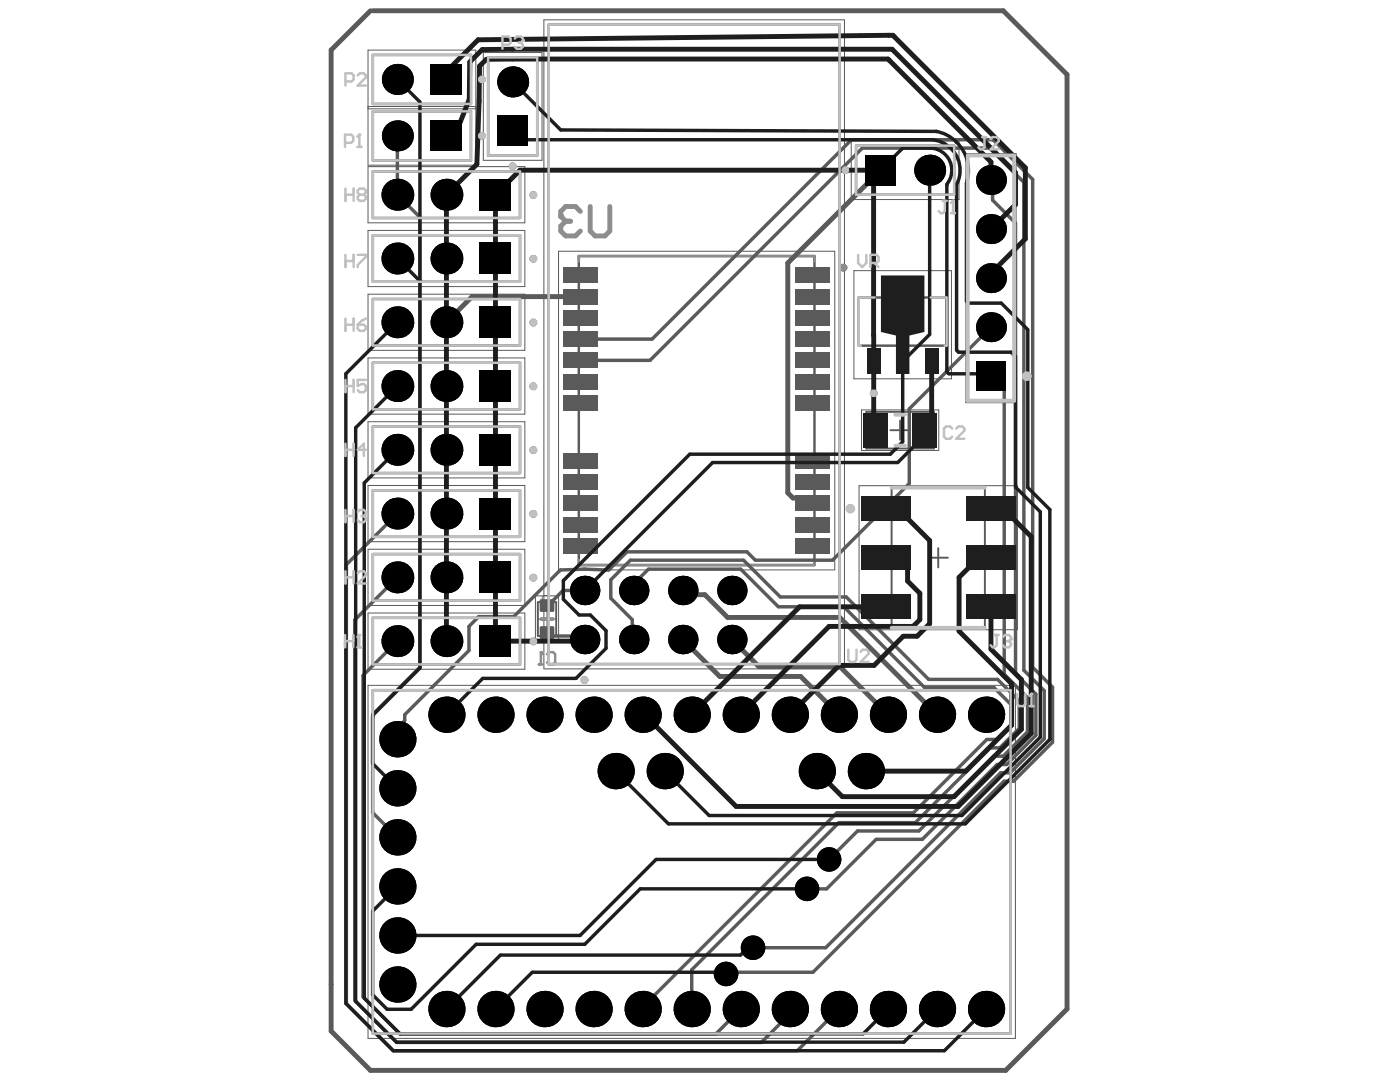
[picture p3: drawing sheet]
<svg xmlns="http://www.w3.org/2000/svg" width="279mm" height="216mm" viewBox="0 0 279 216" stroke-linecap="round" stroke-linejoin="round" font-family="sans-serif">
<g fill="#5a5a5a">
<path d="M108.3 118.8l.6-.2 .1 .1a.62 .62 0 0 1 .6 .5 .62 .62 0 0 1-.3 .7l-.1 .1-.1-.2a.47 .47 0 0 0 .4-.6 .47 .47 0 0 0-.7-.3 .45 .45 0 0 0-.5 .4 .45 .45 0 0 0 .3 .5v.2l-.5-.5z"/>
<path d="M108.1 120.7l.4-.4h.2l-.2 .4 1.2 .1z"/>
</g>
<g fill="none" stroke="#5a5a5a" stroke-width=".2">
<path d="M73.4 10h21.6v23h-21.6zM96.5 10.5h11.7v21.5h-11.7zM108.5 4h60v129.5h-60zM73.4 33.2h31.3v11.3h-31.3zM73.4 21.7h21.6M73.4 21.3h21.6M169.9 28.1h21.5v11.7h-21.5zM192.8 30.6h10v49.8h-10zM73.4 46h31.3v11.2h-31.3zM73.4 58.7h31.3v11.2h-31.3zM111.5 50.1h55.1v63.6h-55.1zM170.4 54h19.5v21.6h-19.5z"/>
<path d="M73.4 71.4h31.3v11.2h-31.3zM73.4 84.1h31.3v11.3h-31.3zM73.4 96.9h31.3v11.2h-31.3zM171.4 96.9h31.7v28.8h-31.7zM171.9 81.8h15.4v8.1h-15.4zM73.4 109.6h31.3v11.2h-31.3zM106.9 118.9h4.6v9.2h-4.6zM73.4 122.3h31.3v11.2h-31.3zM73.4 136.8h129.3v70.4h-129.3zM107.3 123.5h3.7M109.2 121.7v3.7"/>
</g>
<path d="M193.1 31h9.3v49h-9.3zM195.8 55.5h3.9M197.8 53.6v3.8M172.9 82.2h13.5v7.3h-13.5zM177.7 85.8h3.9M177.9 97.3h18.7v28h-18.7zM179.6 83.9v3.9M185.3 111.3h3.9M187.2 109.4v3.8M107.3 120.2h3.7v6.7h-3.7z" fill="none" stroke="#5a5a5a" stroke-width=".39"/>
<g fill="none" stroke="#5a5a5a" stroke-width=".49">
<path d="M74.4 11h19.6v9.7h-19.6zM97.4 11.4h9.8v19.6h-9.8zM109.5 4.9h58.1v127.6h-58.1zM74.4 34.2h29.4v9.3h-29.4zM74.4 22.2h19.6v9.8h-19.6zM170.8 29.1h19.6v9.8h-19.6zM74.4 46.9h29.4v9.3h-29.4zM74.4 59.7h29.4v9.2h-29.4zM115.5 51.1h47v61.7h-47zM171.4 59.4h17.5v9.6h-17.5zM74.4 72.4h29.4v9.3h-29.4zM74.4 85.1h29.4v9.3h-29.4z"/>
<path d="M74.4 97.8h29.4v9.3h-29.4zM74.4 110.6h29.4v9.2h-29.4zM74.4 123.3h29.4v9.3h-29.4zM74.4 137.7h127.3v68.5h-127.3z"/>
</g>
<g fill="none" stroke="#5a5a5a" stroke-width=".77">
<circle cx="96.1" cy="15.9" r=".39"/>
<circle cx="96.1" cy="27.1" r=".39"/>
<circle cx="102.3" cy="33.2" r=".39"/>
<circle cx="106.4" cy="38.9" r=".39"/>
<circle cx="168.7" cy="34" r=".39"/>
<circle cx="106.4" cy="51.6" r=".39"/>
<circle cx="168.3" cy="53.4" r=".39"/>
<circle cx="106.4" cy="77.1" r=".39"/>
<circle cx="106.4" cy="64.4" r=".39"/>
<circle cx="174.4" cy="78.5" r=".39"/>
<circle cx="106.4" cy="89.8" r=".39"/>
<circle cx="106.4" cy="102.5" r=".39"/>
<circle cx="106.4" cy="115.3" r=".39"/>
<circle cx="106.4" cy="128" r=".39"/>
<circle cx="116.6" cy="135.7" r=".39"/>
</g>
<path d="M73.9 2.1l-7.8 7.9v195.7l7.8 7.9h126.8l12.2-12.3v-186.4l-12.7-12.8h-125.8" fill="none" stroke="#5a5a5a" stroke-width=".98"/>
<path d="M115.5 52.2v-1.1h47v1.1M115.5 111.7v1.1h47v-1.1" fill="none" stroke="#8c8c8c" stroke-width=".49"/>
<path d="M108 123.5h2.3" fill="none" stroke="#8c8c8c" stroke-width=".77"/>
<path d="M115.8 42.2l-1-1h-1.9l-1 1v1M117.8 41.2v4.9l1 1h1.9l1-1v-4.9" fill="none" stroke="#8c8c8c" stroke-width=".98"/>
<circle cx="111.9" cy="43.2" r=".49" fill="#8c8c8c"/>
<path d="M111.9 43.2l1 .9M112.9 44.1h1M112.9 44.1l-1 1v1l1 1h1.9l1-1" fill="none" stroke="#8c8c8c" stroke-width=".98"/>
<path d="M107.5 132.6h.9M107.9 130.1v2.5M109.2 130.5l.4-.4h.8l.4 .4v1.7l-.4 .4h-.8l-.4-.4" fill="none" stroke="#8c8c8c" stroke-width=".49"/>
<circle cx="107.9" cy="130.1" r=".24" fill="#8c8c8c"/>
<path d="M107.9 130.1l.5 .4" fill="none" stroke="#8c8c8c" stroke-width=".49"/>
<circle cx="168.3" cy="53.4" r=".39" fill="none" stroke="#8c8c8c" stroke-width=".77"/>
<path d="M175.7 34l-18.5 18.5v45.8l1.1 1.1h2.8l1.1 1M115.9 59.2h-21.7l-5.1 5.1M136.3 117.8l.8 .9h3.6l4.5 4.5h22.4l19.4 19.4M136.3 127.6l7.3 7.4h16.2l7.6 7.6M146.1 127.6l5.4 5.4h16.1l9.6 9.6" fill="none" stroke="#5a5a5a" stroke-width=".98"/>
<g fill="none" stroke="#5a5a5a" stroke-width=".69">
<path d="M79.3 27.1v11.8l4.5 4.5v89.7l-9.4 9.4v.7v18.9l4.9 5M197.8 35.9l.3 .3v3.7l4.6 4.6v89.9l4 4.1v8.2l-5.8 5.8h-1.9l-14.9 15h-9.2l-9.9 9.9h-3.9M115.9 71.9h13.8l42.4-42.4h25.4l6.8 6.9v97.3l4.1 4.1v9.6l-6.8 6.8h-1.9l-34.9 34.9h-14.5M115.9 67.7h14.2l39.8-39.8h28.3l7.9 7.9v97.4l4 3.9v11l-7.8 7.8h-1.9l-38.2 38.1h-17l-.3 .3M197.8 65.3l-16.3 16.3v14.9l-15.3 15.3h-15.5l-1.6-1.7h-24l-3.6 3.6h-.6a60.2 60.2 0 0 0-9.1 0l-9.3 9.3h-6.9l-2 2v4.8l-12.8 12.8v1.2l-.2 .2v2.3l-1.3 1.2M197.8 75.1l2.6 2.6v56.8l4.7 4.7v6.8l-4.9 4.9h-1.9l-14.9 14.9h-12.3l-5.6 5.7M79.3 115.2l-8.5 8.5v75.9l8.4 8.4h72.8l5.6-5.7v-1M79.3 102.5l-10.2 10.2v87.6l9.4 9.4h80.6l8.3-8.4M116.7 117.8h-4.3l-3 3h-.2M126.5 117.8v-1.3l2.9-2.9h18.4l7.5 7.5h13.1l16.2 16.1h13.8l3.3 3.4v4.1l-2.9 2.9h-1.9l-14.6 14.6h-15.3l-38.7 38.7v.4M79.3 127.9l-6.8 6.9v64.1l7.3 7.4h63.1l4.9-5M109.2 126.2l.7 .7h6.1l.7 .7"/>
<path d="M126.5 127.6l-.3-.3v-3.7l-4.3-4.2v-3.7l3.9-3.9h22.6l7.3 7.3h13.2l16.4 16.5h13.8l4.3 4.3v5.4l-3.9 3.9h-1.9l-14.9 14.9h-15.3l-29.4 29.4v7.8"/>
</g>
<g fill="#000">
<circle cx="79.3" cy="15.9" r="3.1"/>
<circle cx="102.3" cy="16.3" r="3.1"/>
<circle cx="79.3" cy="38.9" r="3.2"/>
<circle cx="79.3" cy="27.1" r="3.1"/>
<circle cx="89.1" cy="38.9" r="3.2"/>
<circle cx="185.5" cy="34" r="3.1"/>
<circle cx="197.8" cy="35.9" r="2.99"/>
<circle cx="79.3" cy="51.6" r="3.2"/>
<circle cx="89.1" cy="51.6" r="3.2"/>
<circle cx="197.8" cy="55.5" r="2.99"/>
<circle cx="197.8" cy="45.7" r="2.99"/>
<circle cx="79.3" cy="64.3" r="3.2"/>
<circle cx="79.3" cy="77" r="3.2"/>
<circle cx="89.1" cy="64.3" r="3.2"/>
<circle cx="89.1" cy="77" r="3.2"/>
<circle cx="197.8" cy="65.3" r="2.99"/>
<circle cx="79.3" cy="89.8" r="3.2"/>
<circle cx="89.1" cy="89.8" r="3.2"/>
<circle cx="79.3" cy="115.2" r="3.2"/>
<circle cx="79.3" cy="102.5" r="3.2"/>
<circle cx="89.1" cy="102.5" r="3.2"/>
<circle cx="89.1" cy="115.2" r="3.2"/>
<circle cx="116.7" cy="117.8" r="2.94"/>
<circle cx="126.5" cy="117.8" r="2.94"/>
<circle cx="136.3" cy="117.8" r="2.94"/>
<circle cx="146.1" cy="117.8" r="2.94"/>
<circle cx="79.3" cy="127.9" r="3.2"/>
<circle cx="89.1" cy="127.9" r="3.2"/>
<circle cx="116.7" cy="127.6" r="2.94"/>
<circle cx="126.5" cy="127.6" r="2.94"/>
<circle cx="136.3" cy="127.6" r="2.94"/>
<circle cx="146.1" cy="127.6" r="2.94"/>
<circle cx="79.3" cy="147.5" r="3.6"/>
<circle cx="79.3" cy="157.3" r="3.6"/>
<circle cx="89.1" cy="142.6" r="3.6"/>
<circle cx="98.9" cy="142.6" r="3.6"/>
<circle cx="108.7" cy="142.6" r="3.6"/>
<circle cx="118.5" cy="142.6" r="3.6"/>
<circle cx="122.9" cy="153.9" r="3.6"/>
<circle cx="128.3" cy="142.6" r="3.6"/>
<circle cx="132.7" cy="153.9" r="3.6"/>
<circle cx="138" cy="142.6" r="3.6"/>
<circle cx="147.8" cy="142.6" r="3.6"/>
<circle cx="157.6" cy="142.6" r="3.6"/>
<circle cx="163" cy="153.9" r="3.6"/>
<circle cx="167.4" cy="142.6" r="3.6"/>
<circle cx="172.8" cy="153.9" r="3.6"/>
<circle cx="177.2" cy="142.6" r="3.6"/>
<circle cx="187" cy="142.6" r="3.6"/>
<circle cx="196.8" cy="142.6" r="3.6"/>
<circle cx="79.3" cy="176.9" r="3.6"/>
<circle cx="79.3" cy="167.1" r="3.6"/>
<circle cx="161.1" cy="177.4" r="2.45"/>
<circle cx="165.5" cy="171.5" r="2.45"/>
<circle cx="79.3" cy="186.7" r="3.6"/>
<circle cx="79.3" cy="196.4" r="3.6"/>
<circle cx="144.9" cy="194.3" r="2.45"/>
<circle cx="150.3" cy="189.1" r="2.45"/>
<circle cx="89.1" cy="201.3" r="3.6"/>
<circle cx="98.9" cy="201.3" r="3.6"/>
<circle cx="108.7" cy="201.3" r="3.6"/>
<circle cx="118.5" cy="201.3" r="3.6"/>
<circle cx="128.3" cy="201.3" r="3.6"/>
<circle cx="138" cy="201.3" r="3.6"/>
<circle cx="147.8" cy="201.3" r="3.6"/>
<circle cx="157.6" cy="201.3" r="3.6"/>
<circle cx="167.4" cy="201.3" r="3.6"/>
<circle cx="177.2" cy="201.3" r="3.6"/>
<circle cx="187" cy="201.3" r="3.6"/>
<circle cx="196.8" cy="201.3" r="3.6"/>
</g>
<g fill="#000">
<path d="M86 12.8h6.2v6.1h-6.2z" fill-rule="evenodd"/>
<path d="M86 24h6.2v6.2h-6.2z" fill-rule="evenodd"/>
<path d="M99.2 23h6.2v6.2h-6.2z" fill-rule="evenodd"/>
<path d="M172.7 30.9h6.1v6.2h-6.1z" fill-rule="evenodd"/>
<path d="M95.7 48.4h6.4v6.4h-6.4z" fill-rule="evenodd"/>
<path d="M95.7 35.7h6.4v6.3h-6.4z" fill-rule="evenodd"/>
<path d="M95.7 61.1h6.4v6.4h-6.4z" fill-rule="evenodd"/>
<path d="M194.8 72.1h6v6h-6z" fill-rule="evenodd"/>
<path d="M95.7 86.6h6.4v6.3h-6.4z" fill-rule="evenodd"/>
<path d="M95.7 73.9h6.4v6.3h-6.4z" fill-rule="evenodd"/>
<path d="M95.7 99.3h6.4v6.4h-6.4z" fill-rule="evenodd"/>
<path d="M95.7 112h6.4v6.4h-6.4z" fill-rule="evenodd"/>
<path d="M95.7 124.8h6.4v6.3h-6.4z" fill-rule="evenodd"/>
</g>
<g fill="#5a5a5a">
<path d="M112.4 57.6h7v3.1h-7z" fill-rule="evenodd"/>
<path d="M112.4 53.4h7v3.1h-7z" fill-rule="evenodd"/>
<path d="M112.4 61.9h7v3.1h-7z" fill-rule="evenodd"/>
<path d="M112.4 66.1h7v3.1h-7z" fill-rule="evenodd"/>
<path d="M112.4 70.4h7v3h-7z" fill-rule="evenodd"/>
<path d="M112.4 74.6h7v3.1h-7z" fill-rule="evenodd"/>
<path d="M112.4 78.8h7v3.1h-7z" fill-rule="evenodd"/>
<path d="M112.4 90.4h7v3.1h-7z" fill-rule="evenodd"/>
<path d="M112.4 94.6h7v3.1h-7z" fill-rule="evenodd"/>
<path d="M112.4 98.9h7v3.1h-7z" fill-rule="evenodd"/>
<path d="M112.4 103.1h7v3.1h-7z" fill-rule="evenodd"/>
<path d="M112.4 107.4h7v3h-7z" fill-rule="evenodd"/>
<path d="M158.7 107.4h6.9v3h-6.9z" fill-rule="evenodd"/>
<path d="M158.7 103.1h6.9v3.1h-6.9z" fill-rule="evenodd"/>
<path d="M158.7 98.9h6.9v3.1h-6.9z" fill-rule="evenodd"/>
<path d="M158.7 94.6h6.9v3.1h-6.9z" fill-rule="evenodd"/>
<path d="M158.7 90.4h6.9v3.1h-6.9z" fill-rule="evenodd"/>
<path d="M158.7 78.8h6.9v3.1h-6.9z" fill-rule="evenodd"/>
<path d="M158.7 74.6h6.9v3.1h-6.9z" fill-rule="evenodd"/>
<path d="M158.7 70.4h6.9v3h-6.9z" fill-rule="evenodd"/>
<path d="M158.7 66.1h6.9v3.1h-6.9z" fill-rule="evenodd"/>
<path d="M158.7 61.9h6.9v3.1h-6.9z" fill-rule="evenodd"/>
<path d="M158.7 57.6h6.9v3.1h-6.9z" fill-rule="evenodd"/>
<path d="M158.7 53.4h6.9v3.1h-6.9z" fill-rule="evenodd"/>
<path d="M107.7 125.3l.3-.3h2.3l.3 .3v1.9l-.3 .3h-2.3l-.3-.3z" fill-rule="evenodd"/>
<path d="M107.7 119.9l.3-.3h2.3l.3 .3v1.9l-.3 .3h-2.3l-.3-.3z" fill-rule="evenodd"/>
</g>
<g fill="#5a5a5a">
<path d="M107.7 127.2h.3v.3z"/>
<path d="M110.3 127.2h.3v.1l-.3 .2z"/>
<path d="M110.3 125l.3 .3h-.3z"/>
<path d="M107.7 125.1l.3-.1v.3h-.3z"/>
<path d="M107.7 121.8h.3v.3z"/>
<path d="M110.3 121.8h.3v.1l-.3 .2z"/>
<path d="M110.3 119.6l.3 .3h-.3z"/>
<path d="M107.7 119.7l.3-.1v.3h-.3z"/>
</g>
<path d="M175.8 55h8.7v11.2l-3 .8v7.6h-2.7v-7.6l-3-.8z" fill="#1e1e1e"/>
<g fill="none" stroke="#1e1e1e" stroke-width=".69">
<path d="M83.8 20.4v35.7M102.3 26.1l2.8 1.8h81.1M180.2 29.5h5.3M189.3 36.3l-.3 .7M190.9 36.8v33.1M69 74.6v125.6M180.1 72.1v16.1l-2.4 2.4M189 74.2l.4 .4h8.4M191.1 70.1l.2 .2h10.5M202.7 71.2v26l4.9 4.9M184.6 86.9l-5.4 5.4M115.6 122.7h2.2"/>
<path d="M120.9 125.8v3.6l-5.9 6h-18.7M74.4 152.4l4.9 4.9M132.7 153.9l8.8 8.8h50.5M209.5 147.5l-16.8 16.9h-59.3M127.8 177.4h33.3M130.9 171.5l-15.1 15.2h-36.5M71 199.8l8.1 8.2h101.3M72.7 199.2l7.1 7.1M74.4 198.5l2.9 2.9M149.3 189.1l-1.5 1.5M196.8 201.3l-8.3 8.4"/>
</g>
<g fill="none" stroke="#1e1e1e" stroke-width=".98">
<path d="M93.7 12.4v7.4l-1.8 4.5M95.7 13.2l-.5 19.6M102.2 9.8h75.8l24.7 24.7v6.3l-4.4 4.4M102.3 11.8h74.9l20.6 20.5M178.2 7l-82.8 .9M89.1 38.9v89M204.6 33.5v14.2M185.9 72.1v12.4l-1.3 1.3M176.6 88.8l-1.9-1.9v-1.1l-.3-.3-.1-50.1 1.4-1.4h-71.9l-4.9 4.9v89M176.7 111.3h2.5l1.9 1.9v2.7l2.5 2.5v5.2l-1.4 1.4h-16.7l-17.7 17.6M176.7 101.5h2.5l6.3 6.4M197.8 111.3h-2.5l-3.9 3.9v10.7"/>
<path d="M200.2 101.5l5.6 5.6M159.6 121.1h17.1M180.3 127l-5.9 5.8M203.8 135.6v9.9M128.3 142.6h.3M163 153.9l5.1 5.1h22.3M146.9 160.9h44.3"/>
</g>
<circle cx="186.8" cy="26.2" r=".34" fill="#1e1e1e"/>
<g fill="none" stroke="#1e1e1e" stroke-width=".69">
<path d="M79.3 15.9l4.5 4.5M102.3 16.3l9.6 9.6 74.9 .3M180.2 29.5l-4.5 4.5M185.5 34v32.7l-5.4 5.4M186.2 27.9a6.1 6.1 0 0 1 4.7 8.9M189 37v37.2M190.9 28.3v.1M193.1 35.8l-.2 .7v23.6l.4 .4h6.5l5.3 5.3v31.5l4.4 4.4v45.8M79.3 51.6l4.5 4.5v77.2l-9.4 9.5v9.6M79.3 77l-8.3 8.4v114.4M79.3 64.3l-10.3 10.3M190.9 69.9l.2 .2"/>
<path d="M201.8 70.3l.9 .9M79.3 89.8l-6.6 6.6v102.8M177.7 90.6h-40l-25.3 25.3v3.7l3.2 3.1M179.2 92.3h-37l-25.5 25.5M184.6 85.8v1.1M207.6 102.1v45l-15.6 15.6M96.3 135.4l-7.2 7.2M117.8 122.7l3.1 3.1M122.9 153.9l10.5 10.5M79.3 176.9l-4.9 4.9v16.7M127.8 177.4l-11.1 11h-21.7l-12.9 13h-4.8M130.9 171.5h34.6"/>
<path d="M144.9 194.3l-.3-.3h-38.4l-7.3 7.3M147.8 190.6h-47.9l-10.8 10.7M149.3 189.1h1M69 200.2l9.5 9.5h110M177.2 201.3l-4.9 5h-92.5M187 201.3l-6.6 6.7"/>
</g>
<g fill="none" stroke="#1e1e1e" stroke-width=".98">
<path d="M95.4 7.9l-5.3 5.3-1 2.7M102.2 9.8l-6 .1-2.5 2.5M102.3 11.8h-5.2l-1.4 1.4M178.2 7l26.4 26.5M91.9 24.3l-2.8 2.8M95.2 32.8l-6.1 6.1M197.8 32.3v3.6M204.6 47.7l-7.3 7.3M185.5 107.9v16.6l-2.5 2.5h-2.7M197.8 101.5h2.4M205.8 107.1v39.2l-14.6 14.6M98.9 127.9h17.8"/>
<path d="M159.6 121.1l-21.6 21.5M174.4 132.8h-6.9l-9.9 9.8M191.4 125.9l10.5 10.5v8.3l-9.2 9.2h-19.9M197.8 121.1v8.4l6 6.1M128.6 142.6l18.3 18.3M203.8 145.5l-13.4 13.5"/>
</g>
<circle cx="191.1" cy="70.1" r=".34" fill="#1e1e1e"/>
<path d="M185.5 29.5a4.4 4.4 0 0 1 3.8 6.8M186.8 26.2l1.3 .4 1.2 .5 1.6 1.2M190.9 28.3h.1M190.9 28.4a7.7 7.7 0 0 1 2.2 7.4" fill="none" stroke="#1e1e1e" stroke-width=".69"/>
<g fill="#000">
<circle cx="79.3" cy="15.9" r="3.1"/>
<circle cx="102.3" cy="16.3" r="3.1"/>
<circle cx="79.3" cy="38.9" r="3.2"/>
<circle cx="79.3" cy="27.1" r="3.1"/>
<circle cx="89.1" cy="38.9" r="3.2"/>
<circle cx="185.5" cy="34" r="3.1"/>
<circle cx="197.8" cy="35.9" r="2.99"/>
<circle cx="79.3" cy="51.6" r="3.2"/>
<circle cx="89.1" cy="51.6" r="3.2"/>
<circle cx="197.8" cy="55.5" r="2.99"/>
<circle cx="197.8" cy="45.7" r="2.99"/>
<circle cx="79.3" cy="64.3" r="3.2"/>
<circle cx="79.3" cy="77" r="3.2"/>
<circle cx="89.1" cy="64.3" r="3.2"/>
<circle cx="89.1" cy="77" r="3.2"/>
<circle cx="197.8" cy="65.3" r="2.99"/>
<circle cx="79.3" cy="89.8" r="3.2"/>
<circle cx="89.1" cy="89.8" r="3.2"/>
<circle cx="79.3" cy="115.2" r="3.2"/>
<circle cx="79.3" cy="102.5" r="3.2"/>
<circle cx="89.1" cy="102.5" r="3.2"/>
<circle cx="89.1" cy="115.2" r="3.2"/>
<circle cx="116.7" cy="117.8" r="2.94"/>
<circle cx="126.5" cy="117.8" r="2.94"/>
<circle cx="136.3" cy="117.8" r="2.94"/>
<circle cx="146.1" cy="117.8" r="2.94"/>
<circle cx="79.3" cy="127.9" r="3.2"/>
<circle cx="89.1" cy="127.9" r="3.2"/>
<circle cx="116.7" cy="127.6" r="2.94"/>
<circle cx="126.5" cy="127.6" r="2.94"/>
<circle cx="136.3" cy="127.6" r="2.94"/>
<circle cx="146.1" cy="127.6" r="2.94"/>
<circle cx="79.3" cy="147.5" r="3.6"/>
<circle cx="79.3" cy="157.3" r="3.6"/>
<circle cx="89.1" cy="142.6" r="3.6"/>
<circle cx="98.9" cy="142.6" r="3.6"/>
<circle cx="108.7" cy="142.6" r="3.6"/>
<circle cx="118.5" cy="142.6" r="3.6"/>
<circle cx="122.9" cy="153.9" r="3.6"/>
<circle cx="128.3" cy="142.6" r="3.6"/>
<circle cx="132.7" cy="153.9" r="3.6"/>
<circle cx="138" cy="142.6" r="3.6"/>
<circle cx="147.8" cy="142.6" r="3.6"/>
<circle cx="157.6" cy="142.6" r="3.6"/>
<circle cx="163" cy="153.9" r="3.6"/>
<circle cx="167.4" cy="142.6" r="3.6"/>
<circle cx="172.8" cy="153.9" r="3.6"/>
<circle cx="177.2" cy="142.6" r="3.6"/>
<circle cx="187" cy="142.6" r="3.6"/>
<circle cx="196.8" cy="142.6" r="3.6"/>
<circle cx="79.3" cy="176.9" r="3.6"/>
<circle cx="79.3" cy="167.1" r="3.6"/>
<circle cx="161.1" cy="177.4" r="2.45"/>
<circle cx="165.5" cy="171.5" r="2.45"/>
<circle cx="79.3" cy="186.7" r="3.6"/>
<circle cx="79.3" cy="196.4" r="3.6"/>
<circle cx="144.9" cy="194.3" r="2.45"/>
<circle cx="150.3" cy="189.1" r="2.45"/>
<circle cx="89.1" cy="201.3" r="3.6"/>
<circle cx="98.9" cy="201.3" r="3.6"/>
<circle cx="108.7" cy="201.3" r="3.6"/>
<circle cx="118.5" cy="201.3" r="3.6"/>
<circle cx="128.3" cy="201.3" r="3.6"/>
<circle cx="138" cy="201.3" r="3.6"/>
<circle cx="147.8" cy="201.3" r="3.6"/>
<circle cx="157.6" cy="201.3" r="3.6"/>
<circle cx="167.4" cy="201.3" r="3.6"/>
<circle cx="177.2" cy="201.3" r="3.6"/>
<circle cx="187" cy="201.3" r="3.6"/>
<circle cx="196.8" cy="201.3" r="3.6"/>
</g>
<g fill="#000">
<path d="M86 12.8h6.2v6.1h-6.2z" fill-rule="evenodd"/>
<path d="M86 24h6.2v6.2h-6.2z" fill-rule="evenodd"/>
<path d="M99.2 23h6.2v6.2h-6.2z" fill-rule="evenodd"/>
<path d="M172.7 30.9h6.1v6.2h-6.1z" fill-rule="evenodd"/>
<path d="M95.7 48.4h6.4v6.4h-6.4z" fill-rule="evenodd"/>
<path d="M95.7 35.7h6.4v6.3h-6.4z" fill-rule="evenodd"/>
<path d="M95.7 61.1h6.4v6.4h-6.4z" fill-rule="evenodd"/>
<path d="M194.8 72.1h6v6h-6z" fill-rule="evenodd"/>
<path d="M95.7 86.6h6.4v6.3h-6.4z" fill-rule="evenodd"/>
<path d="M95.7 73.9h6.4v6.3h-6.4z" fill-rule="evenodd"/>
<path d="M95.7 99.3h6.4v6.4h-6.4z" fill-rule="evenodd"/>
<path d="M95.7 112h6.4v6.4h-6.4z" fill-rule="evenodd"/>
<path d="M95.7 124.8h6.4v6.3h-6.4z" fill-rule="evenodd"/>
</g>
<g fill="#1e1e1e">
<path d="M173 69.6h2.7v5h-2.7z" fill-rule="evenodd"/>
<path d="M192.9 118.6h9.8v4.9h-9.8z" fill-rule="evenodd"/>
<path d="M171.8 118.6h9.8v4.9h-9.8z" fill-rule="evenodd"/>
<path d="M192.9 108.8h9.8v4.9h-9.8z" fill-rule="evenodd"/>
<path d="M171.8 108.8h9.8v4.9h-9.8z" fill-rule="evenodd"/>
<path d="M192.9 99.1h9.8v4.8h-9.8z" fill-rule="evenodd"/>
<path d="M171.8 99.1h9.8v4.8h-9.8z" fill-rule="evenodd"/>
<path d="M182.1 82.4h4.9v6.9h-4.9z" fill-rule="evenodd"/>
<path d="M172.3 82.4h4.8v6.9h-4.8z" fill-rule="evenodd"/>
<path d="M184.6 69.6h2.7v5h-2.7z" fill-rule="evenodd"/>
<path d="M180 71.9h.3v.4h-.3z" fill-rule="evenodd"/>
</g>
<g fill="none" stroke="#c0c0c0" stroke-width=".49">
<path d="M74.4 11h19.6v9.7h-19.6zM97.4 11.4h9.8v19.6h-9.8zM100.3 8.9h1.2l.4-.4v-.8l-.4-.4h-1.2v2.4M102.7 7.7l.4-.4h.8l.5 .4v.4M109.5 4.9h58.1v127.6h-58.1zM74.4 34.2h29.4v9.3h-29.4zM74.4 22.2h19.6v9.8h-19.6zM170.8 29.1h19.6v9.8h-19.6zM74.4 46.9h29.4v9.3h-29.4zM74.4 59.7h29.4v9.2h-29.4zM171.3 50.8v1.7l.8 .8 .8-.8v-1.7M173.7 52.5h1.2l.4-.4v-.8l-.4-.5h-1.2v2.5"/>
<path d="M174.5 52.5l.8 .8M174.6 59.4h-3.2v9.6h.4M185.7 59.4h3.2v9.6h-.4M74.4 72.4h29.4v9.3h-29.4zM74.4 85.1h29.4v9.3h-29.4zM74.4 97.8h29.4v9.3h-29.4zM74.4 110.6h29.4v9.2h-29.4zM74.4 123.3h29.4v9.3h-29.4zM74.4 137.7h127.3v68.5h-127.3z"/>
</g>
<path d="M193.1 31h9.3v49h-9.3zM177.9 97.3h18.7M178.7 88.9h1.9M178.7 82.8h1.9M177.9 125.3h18.7" fill="none" stroke="#c0c0c0" stroke-width=".77"/>
<circle cx="104.4" cy="8.1" r=".24" fill="#c0c0c0"/>
<path d="M68.9 16.3h1.3l.4-.4v-.9l-.4-.4h-1.3v2.5M71.4 15l.4-.4h.8l.4 .4v.4l-1.6 1.7h1.6M103.5 8.5h.4M103.9 8.5l.5 .4v.4l-.5 .4h-.8l-.4-.4M104.4 8.1l-.5 .4M68.9 28.5h1.2l.4-.4v-.8l-.4-.4h-1.2v2.4M71.3 29.3h.8M71.7 26.9v2.4" fill="none" stroke="#c0c0c0" stroke-width=".49"/>
<circle cx="71.7" cy="26.9" r=".24" fill="#c0c0c0"/>
<path d="M71.7 26.9l-.4 .4M169.3 129.6v2.1l.4 .4h.8l.4-.4v-2.1M171.7 130.1l.5-.5h.8l.4 .5v.4l-1.7 1.6h1.7M203 138.5v2l.4 .4h.8l.4-.4v-2M205.9 138.5v2.4M205.4 140.9h.9" fill="none" stroke="#c0c0c0" stroke-width=".49"/>
<circle cx="205.9" cy="138.5" r=".24" fill="#c0c0c0"/>
<path d="M198.5 126.7h.8M198.9 126.7v2l-.4 .5h-.4l-.4-.5M200.1 127.1l.4-.4h.9l.4 .4v.4M205.9 138.5l-.5 .4" fill="none" stroke="#c0c0c0" stroke-width=".49"/>
<circle cx="201.8" cy="127.5" r=".24" fill="#c0c0c0"/>
<path d="M196.1 27.4h.8M196.5 27.4v2l-.4 .4h-.4l-.5-.4M197.7 27.8l.4-.4h.8l.4 .4v.4l-1.6 1.6h1.6M188.1 40.1h.9M188.6 40.1v2l-.5 .4h-.4l-.4-.4M189.8 42.5h.8M190.2 40.1v2.4M201 127.9h.4M201.4 127.9l.4 .4v.4l-.4 .5h-.9l-.4-.5M201.8 127.5l-.4 .4" fill="none" stroke="#c0c0c0" stroke-width=".49"/>
<circle cx="190.2" cy="40.1" r=".24" fill="#c0c0c0"/>
<g fill="none" stroke="#c0c0c0" stroke-width=".49">
<path d="M68.9 37.6v2.5M68.9 38.9h1.7M70.6 37.6v2.5M71.8 38.9h.8M71.8 38.9l-.4-.5v-.4l.4-.4h.8l.4 .4v.4l-.4 .5M71.8 38.9l-.4 .4v.4l.4 .4h.8l.4-.4v-.4l-.4-.4M68.9 50.8v2.5M68.9 52.1h1.7M70.6 50.8v2.5M71.4 50.8h1.6v.5l-1.6 1.6v.4M190.2 40.1l-.4 .4M68.9 63.6v2.4"/>
<path d="M68.9 75.8v2.5M68.9 64.8h1.7M68.9 77h1.7M70.6 63.6v2.4M70.6 75.8v2.5M71.4 64.8h1.2l.4 .4v.4l-.4 .4h-.8l-.4-.4zM73 75.8h-1.6v1.2l.8-.4h.4l.4 .4v.8l-.4 .5h-.8l-.4-.5M73 63.6l-.8 .4-.8 .8M68.9 88.5v2.5M68.9 89.8h1.7M70.6 88.5v2.5M73 89.8h-1.6l1.2-1.3v2.5"/>
<path d="M68.9 101.7v2.5M68.9 103h1.7M70.6 101.7v2.5M71.4 102.2l.4-.5h.8l.4 .5v.4"/>
</g>
<circle cx="73" cy="102.6" r=".24" fill="#c0c0c0"/>
<path d="M68.9 114v2.4M68.9 115.2h1.7M70.6 114v2.4M71.4 114.4l.4-.4h.8l.4 .4v.4l-1.6 1.6h1.6M72.2 103h.4M72.6 103l.4 .4v.4l-.4 .4h-.8l-.4-.4M73 102.6l-.4 .4M68.9 126.7v2.5M68.9 127.9h1.6M70.5 126.7v2.5M71.3 129.2h.8M71.7 126.7v2.5" fill="none" stroke="#c0c0c0" stroke-width=".49"/>
<circle cx="71.7" cy="126.7" r=".24" fill="#c0c0c0"/>
<path d="M190 85.5l-.4-.4h-.8l-.4 .4v1.6l.4 .5h.8l.4-.5M190.8 85.5l.4-.4h.9l.4 .4v.4l-1.7 1.7h1.7M71.7 126.7l-.4 .4" fill="none" stroke="#c0c0c0" stroke-width=".49"/>
<g fill="none" stroke="#c0c0c0" stroke-width=".77">
<circle cx="96.1" cy="15.9" r=".39"/>
<circle cx="96.1" cy="27.1" r=".39"/>
<circle cx="102.3" cy="33.2" r=".39"/>
<circle cx="106.4" cy="38.9" r=".39"/>
<circle cx="168.7" cy="34" r=".39"/>
<circle cx="106.4" cy="51.6" r=".39"/>
<circle cx="106.4" cy="77.1" r=".39"/>
<circle cx="106.4" cy="64.4" r=".39"/>
<circle cx="174.4" cy="78.5" r=".39"/>
<circle cx="106.4" cy="89.8" r=".39"/>
<circle cx="106.4" cy="102.5" r=".39"/>
<circle cx="106.4" cy="115.3" r=".39"/>
<circle cx="106.4" cy="128" r=".39"/>
<circle cx="116.6" cy="135.7" r=".39"/>
</g>
<g fill="none" stroke="#c0c0c0" stroke-width=".96">
<circle cx="204.9" cy="75.1" r=".48"/>
<circle cx="169.7" cy="101.5" r=".48"/>
</g>
</svg>
